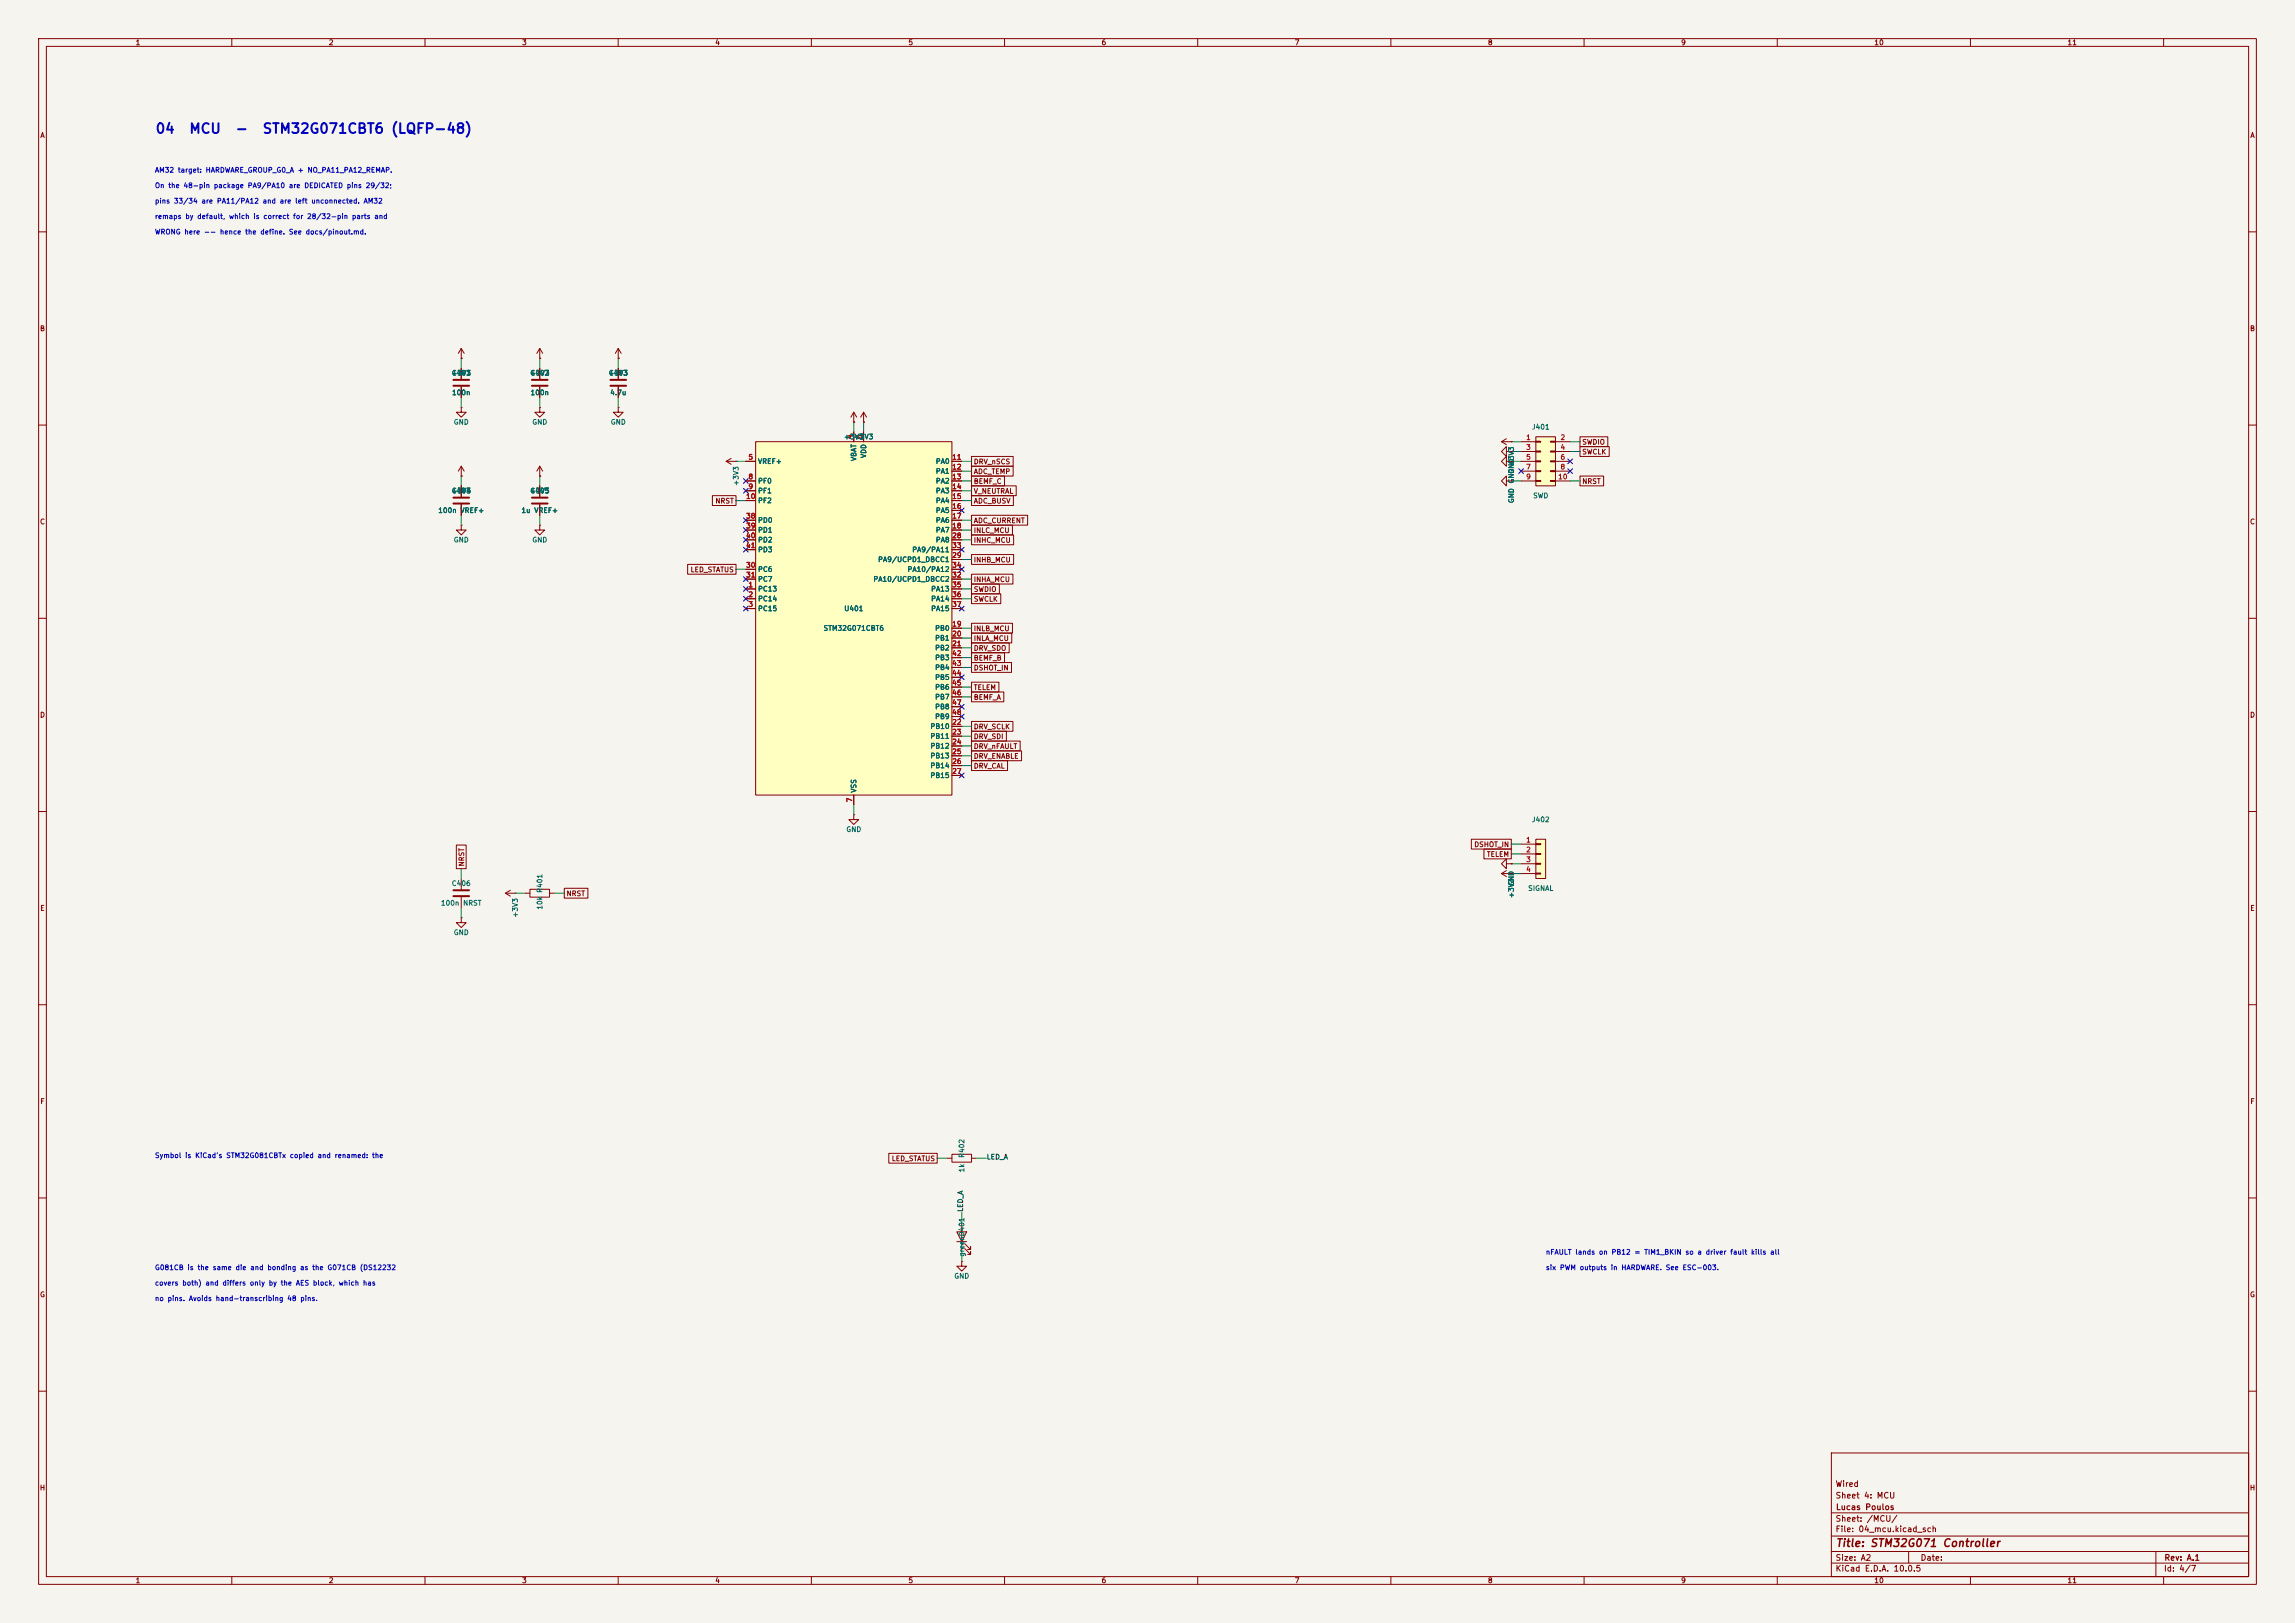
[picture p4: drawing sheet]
<svg xmlns="http://www.w3.org/2000/svg" width="594mm" height="420mm" viewBox="0 0 594 420" stroke-linecap="round" stroke-linejoin="round" font-family="sans-serif">
<defs><g id="words">
<g font-size="2.5" fill="#0000c2">
<text x="40.1" y="35.2">04</text>
<text x="48.8" y="35.2">MCU</text>
<text x="60.8" y="35.2">-</text>
<text x="67.8" y="35.2">STM32G071CBT6 (LQFP-48)</text>
</g>
<text font-size="2" fill="#840000" x="475" y="400.8">Title: STM32G071 Controller</text>
<g font-size="1.5" fill="#840000">
<text x="475" y="388.1">Sheet 4: MCU</text>
<text x="475" y="385.1">Wired</text>
<text x="475" y="394.1">Sheet: /MCU/</text>
<text x="475.1" y="391.1">Lucas Poulos</text>
<text x="475" y="396.8">File: 04_mcu.kicad_sch</text>
<text x="475" y="407">KiCad E.D.A. 10.0.5</text>
<text x="475" y="404.2">Size: A2</text>
<text x="497" y="404.2">Date:</text>
<text x="560" y="407">Id: 4/7</text>
<text x="560.1" y="404.2">Rev: A.1</text>
</g>
<g font-size="1.3" fill="#840000">
<text x="35" y="12">1</text>
<text x="85" y="12">2</text>
<text x="135" y="12">3</text>
<text x="185" y="12">4</text>
<text x="235" y="12">5</text>
<text x="285" y="12">6</text>
<text x="335" y="12">7</text>
<text x="385" y="12">8</text>
<text x="435" y="12">9</text>
<text x="485" y="12">10</text>
<text x="535" y="12">11</text>
<text x="10.3" y="36">A</text>
<text x="582.3" y="36">A</text>
<text x="10.2" y="86">B</text>
<text x="582.2" y="86">B</text>
<text x="409.4" y="115.4">SWDIO</text>
<text x="409.4" y="117.9">SWCLK</text>
<text x="251.9" y="125.5">BEMF_C</text>
<text x="251.9" y="123">ADC_TEMP</text>
<text x="251.9" y="120.4">DRV_nSCS</text>
<text x="409.4" y="125.5">NRST</text>
<text x="185" y="130.6">NRST</text>
<text x="251.9" y="128.1">V_NEUTRAL</text>
<text x="251.9" y="130.6">ADC_BUSV</text>
<text x="10.2" y="136">C</text>
<text x="251.9" y="135.7">ADC_CURRENT</text>
<text x="582.2" y="136">C</text>
<text x="251.9" y="138.2">INLC_MCU</text>
<text x="251.9" y="140.8">INHC_MCU</text>
<text x="178.6" y="148.4">LED_STATUS</text>
<text x="251.9" y="145.8">INHB_MCU</text>
<text x="251.9" y="156">SWCLK</text>
<text x="251.9" y="150.9">INHA_MCU</text>
<text x="251.9" y="153.5">SWDIO</text>
<text x="251.9" y="166.2">INLA_MCU</text>
<text x="251.9" y="163.6">INLB_MCU</text>
<text x="251.9" y="173.8">DSHOT_IN</text>
<text x="251.9" y="168.7">DRV_SDO</text>
<text x="251.9" y="171.2">BEMF_B</text>
<text x="251.9" y="178.9">TELEM</text>
<text x="10.2" y="186">D</text>
<text x="251.9" y="181.4">BEMF_A</text>
<text x="582.2" y="186">D</text>
<text x="251.9" y="191.6">DRV_SDI</text>
<text x="251.9" y="189">DRV_SCLK</text>
<text x="251.9" y="196.6">DRV_ENABLE</text>
<text x="251.9" y="194.1">DRV_nFAULT</text>
<text x="251.9" y="199.2">DRV_CAL</text>
<text x="381.4" y="219.5">DSHOT_IN</text>
<text x="120.4" y="224.3" transform="rotate(-90 120.4 224.3)">NRST</text>
<text x="384.7" y="222">TELEM</text>
<text x="146.5" y="232.2">NRST</text>
<text x="10.3" y="236">E</text>
<text x="582.3" y="236">E</text>
<text x="10.3" y="286">F</text>
<text x="582.3" y="286">F</text>
<text x="230.7" y="300.8">LED_STATUS</text>
<text x="10.2" y="336">G</text>
<text x="582.2" y="336">G</text>
<text x="10.2" y="386">H</text>
<text x="582.2" y="386">H</text>
<text x="35" y="410">1</text>
<text x="85" y="410">2</text>
<text x="135" y="410">3</text>
<text x="185" y="410">4</text>
<text x="235" y="410">5</text>
<text x="285" y="410">6</text>
<text x="335" y="410">7</text>
<text x="385" y="410">8</text>
<text x="435" y="410">9</text>
<text x="485" y="410">10</text>
<text x="535" y="410">11</text>
</g>
<g font-size="1.3" fill="#0000c2">
<text x="40" y="45">AM32 target: HARDWARE_GROUP_G0_A + NO_PA11_PA12_REMAP.</text>
<text x="40" y="53">pins 33/34 are PA11/PA12 and are left unconnected. AM32</text>
<text x="40" y="49">On the 48-pin package PA9/PA10 are DEDICATED pins 29/32;</text>
<text x="40" y="57">remaps by default, which is correct for 28/32-pin parts and</text>
<text x="40" y="61">WRONG here -- hence the define. See docs/pinout.md.</text>
<text x="40" y="300">Symbol is KiCad's STM32G081CBTx copied and renamed: the</text>
<text x="40" y="329">G081CB is the same die and bonding as the G071CB (DS12232</text>
<text x="400" y="329">six PWM outputs in HARDWARE. See ESC-003.</text>
<text x="400" y="325">nFAULT lands on PB12 = TIM1_BKIN so a driver fault kills all</text>
<text x="40" y="333">covers both) and differs only by the AES block, which has</text>
<text x="40" y="337">no pins. Avoids hand-transcribing 48 pins.</text>
</g>
<g font-size="1.3" fill="#006464">
<text x="116.7" y="97.5">+3V3</text>
<text x="116.8" y="97.5">C401</text>
<text x="137" y="97.5">+3V3</text>
<text x="137.1" y="97.5">C402</text>
<text x="157.4" y="97.5">+3V3</text>
<text x="157.4" y="97.5">C403</text>
<text x="116.9" y="102.6">100n</text>
<text x="137.2" y="102.6">100n</text>
<text x="157.8" y="102.6">4.7u</text>
<text x="117.3" y="110.2">GND</text>
<text x="137.6" y="110.2">GND</text>
<text x="158" y="110.2">GND</text>
<text x="218.3" y="114">+3V3</text>
<text x="220.9" y="114">+3V3</text>
<text x="396.4" y="111.5">J401</text>
<text x="221.9" y="119.5" transform="rotate(-90 221.9 119.5)">VBAT</text>
<text x="224.5" y="118.7" transform="rotate(-90 224.5 118.7)">VDD</text>
<text x="191.5" y="125.9" transform="rotate(-90 191.5 125.9)">+3V3</text>
<text x="196.1" y="120.3">VREF+</text>
<text x="196.1" y="125.4">PF0</text>
<text x="242.1" y="120.3">PA0</text>
<text x="242.1" y="122.9">PA1</text>
<text x="242.1" y="125.4">PA2</text>
<text x="392.1" y="125.3" transform="rotate(-90 392.1 125.3)">GND +3V3</text>
<text x="392.1" y="122.7" transform="rotate(-90 392.1 122.7)">GND</text>
<text x="392.1" y="120.8" transform="rotate(-90 392.1 120.8)">+3V3</text>
<text x="116.7" y="128">+3V3</text>
<text x="116.8" y="128">C404</text>
<text x="137" y="128">+3V3</text>
<text x="137.1" y="128">C405</text>
<text x="196.1" y="128">PF1</text>
<text x="196.1" y="130.5">PF2</text>
<text x="242.1" y="128">PA3</text>
<text x="242.1" y="130.5">PA4</text>
<text x="392.1" y="130.3" transform="rotate(-90 392.1 130.3)">GND</text>
<text x="396.7" y="129.2">SWD</text>
<text x="113.3" y="133">100n VREF+</text>
<text x="134.8" y="133">1u VREF+</text>
<text x="196.1" y="135.6">PD0</text>
<text x="242.1" y="133">PA5</text>
<text x="242.1" y="135.6">PA6</text>
<text x="117.3" y="140.7">GND</text>
<text x="137.6" y="140.7">GND</text>
<text x="196.1" y="138.1">PD1</text>
<text x="196.1" y="140.7">PD2</text>
<text x="196.1" y="143.2">PD3</text>
<text x="236" y="143.2">PA9/PA11</text>
<text x="242.1" y="138.1">PA7</text>
<text x="242.1" y="140.7">PA8</text>
<text x="196.1" y="148.3">PC6</text>
<text x="227.1" y="145.7">PA9/UCPD1_DBCC1</text>
<text x="234.8" y="148.3">PA10/PA12</text>
<text x="196.1" y="153.4">PC13</text>
<text x="196.1" y="155.9">PC14</text>
<text x="196.1" y="150.8">PC7</text>
<text x="225.9" y="150.8">PA10/UCPD1_DBCC2</text>
<text x="240.9" y="153.4">PA13</text>
<text x="240.9" y="155.9">PA14</text>
<text x="196.1" y="158.4">PC15</text>
<text x="218.4" y="158.4">U401</text>
<text x="240.9" y="158.4">PA15</text>
<text x="213" y="163.5">STM32G071CBT6</text>
<text x="241.9" y="163.5">PB0</text>
<text x="241.9" y="166.1">PB1</text>
<text x="241.9" y="168.6">PB2</text>
<text x="241.9" y="171.1">PB3</text>
<text x="241.9" y="173.7">PB4</text>
<text x="241.9" y="176.2">PB5</text>
<text x="241.9" y="178.8">PB6</text>
<text x="241.9" y="181.3">PB7</text>
<text x="241.9" y="183.8">PB8</text>
<text x="240.7" y="188.9">PB10</text>
<text x="240.7" y="191.5">PB11</text>
<text x="241.9" y="186.4">PB9</text>
<text x="240.7" y="194">PB12</text>
<text x="240.7" y="196.5">PB13</text>
<text x="240.7" y="199.1">PB14</text>
<text x="240.7" y="201.6">PB15</text>
<text x="221.9" y="205.3" transform="rotate(-90 221.9 205.3)">VSS</text>
<text x="218.9" y="215.6">GND</text>
<text x="396.4" y="213.1">J402</text>
<text x="116.8" y="229.6">C406</text>
<text x="140.7" y="231.2" transform="rotate(-90 140.7 231.2)">R401</text>
<text x="392.1" y="229.4" transform="rotate(-90 392.1 229.4)">GND</text>
<text x="392.1" y="232.5" transform="rotate(-90 392.1 232.5)">+3V3</text>
<text x="395.4" y="230.8">SIGNAL</text>
<text x="114" y="234.6">100n</text>
<text x="119.7" y="234.6">NRST</text>
<text x="134.3" y="237.6" transform="rotate(-90 134.3 237.6)">+3V3</text>
<text x="140.7" y="235.5" transform="rotate(-90 140.7 235.5)">10k</text>
<text x="117.3" y="242.3">GND</text>
<text x="249.9" y="299.8" transform="rotate(-90 249.9 299.8)">R402</text>
<text x="249.9" y="303.5" transform="rotate(-90 249.9 303.5)">1k</text>
<text x="249.9" y="325.3" transform="rotate(-90 249.9 325.3)">greenD401</text>
<text x="246.9" y="331.2">GND</text>
</g>
<g font-size="1.3" fill="#a90000">
<text x="220.8" y="113.8" transform="rotate(-90 220.8 113.8)">4</text>
<text x="223.4" y="113.8" transform="rotate(-90 223.4 113.8)">6</text>
<text x="193.6" y="119.2">5</text>
<text x="246.3" y="119.2">11</text>
<text x="394.9" y="114.2">1</text>
<text x="394.9" y="116.7">3</text>
<text x="394.9" y="119.2">5</text>
<text x="403.8" y="114.2">2</text>
<text x="403.8" y="116.7">4</text>
<text x="403.8" y="119.2">6</text>
<text x="193.6" y="124.3">8</text>
<text x="246.3" y="121.8">12</text>
<text x="246.3" y="124.3">13</text>
<text x="394.9" y="121.8">7</text>
<text x="394.9" y="124.3">9</text>
<text x="403.2" y="124.3">10</text>
<text x="403.8" y="121.8">8</text>
<text x="193" y="129.4">10</text>
<text x="193.6" y="126.9">9</text>
<text x="246.3" y="126.9">14</text>
<text x="246.3" y="129.4">15</text>
<text x="246.3" y="131.9">16</text>
<text x="193" y="134.5">38</text>
<text x="193" y="137">39</text>
<text x="246.3" y="134.5">17</text>
<text x="246.3" y="137">18</text>
<text x="193" y="139.6">40</text>
<text x="193" y="142.1">41</text>
<text x="246.3" y="139.6">28</text>
<text x="246.3" y="142.1">33</text>
<text x="193" y="147.2">30</text>
<text x="193" y="149.7">31</text>
<text x="246.3" y="144.6">29</text>
<text x="246.3" y="149.7">32</text>
<text x="246.3" y="147.2">34</text>
<text x="193.6" y="152.3">1</text>
<text x="193.6" y="154.8">2</text>
<text x="246.3" y="152.3">35</text>
<text x="246.3" y="154.8">36</text>
<text x="193.6" y="157.3">3</text>
<text x="246.3" y="157.3">37</text>
<text x="246.3" y="162.4">19</text>
<text x="246.3" y="165">20</text>
<text x="246.3" y="167.5">21</text>
<text x="246.3" y="170">42</text>
<text x="246.3" y="172.6">43</text>
<text x="246.3" y="175.1">44</text>
<text x="246.3" y="177.7">45</text>
<text x="246.3" y="180.2">46</text>
<text x="246.3" y="182.7">47</text>
<text x="246.3" y="185.3">48</text>
<text x="246.3" y="187.8">22</text>
<text x="246.3" y="190.4">23</text>
<text x="246.3" y="192.9">24</text>
<text x="246.3" y="195.4">25</text>
<text x="246.3" y="198">26</text>
<text x="246.3" y="200.5">27</text>
<text x="220.8" y="207.7" transform="rotate(-90 220.8 207.7)">7</text>
<text x="394.9" y="218.3">1</text>
<text x="394.9" y="220.8">2</text>
<text x="394.9" y="223.4">3</text>
<text x="394.9" y="225.9">4</text>
</g>
<g font-size="1.3" fill="#0f0f0f">
<text x="255.2" y="300.3">LED_A</text>
<text x="249.5" y="313.7" transform="rotate(-90 249.5 313.7)">LED_A</text>
</g>
</g></defs>
<path d="M0 0h594v420h-594z" fill="#f5f4ef" stroke="#f5f4ef" stroke-width=".26"/>
<g fill="none" stroke="#840000" stroke-width=".26">
<path d="M10 10h574v400h-574zM12 12h570v396h-570zM60 10v2M110 10v2M160 10v2M210 10v2M260 10v2M310 10v2M360 10v2M410 10v2M460 10v2M510 10v2"/>
<path d="M560 10v2M10 60h2M582 60h2M10 110h2M188 119.4l1.2 .7M188 119.4h2.5M189.2 118.6l-1.2 .8M190.5 119.4h.1M389.9 116.8v-1.2l-1.3 1.2 1.3 1.3v-1.3h1.3M391.2 116.8h.1M582 110h2M10 160h2"/>
<path d="M582 160h2M10 210h2M582 210h2M119.4 227.3v2.8M119.4 232.2v2.8M10 260h2M582 260h2M10 310h2M582 310h2M10 360h2M474 376h108v32h-108zM582 360h2"/>
<path d="M474 397.5h108M474 391.5h108M60 408v2M110 408v2M160 408v2M210 408v2M260 408v2M310 408v2M360 408v2M410 408v2M460 408v2M474 404.5h108"/>
<path d="M474 401.5h108M494 401.5v3M510 408v2M558 401.5v6.5M560 408v2"/>
</g>
<path d="M117.3 230.4h4.1M117.3 231.9h4.1" fill="none" stroke="#840000" stroke-width=".51"/>
<path d="M195.6 114.3h50.8v91.4h-50.8z" fill="#ffffc2"/>
<g fill="none" stroke="#840000" stroke-width=".26">
<path d="M119.4 92.7h.1M119.4 90.2v2.5M119.4 95.3v2.7M119.4 90.2l-.8 1.2M119.4 90.2l.7 1.2M139.7 92.7h.1M139.7 90.2l-.8 1.2M139.7 90.2l.8 1.2M139.7 90.2v2.5M139.7 95.3v2.7M160 92.7h.1M160 90.2l-.7 1.2"/>
<path d="M160 90.2l.8 1.2M160 90.2v2.5M160 95.3v2.7M119.4 105.4v1.3h1.2l-1.2 1.3-1.3-1.3h1.3M119.4 105.4h.1M119.4 100.1v2.8M139.7 105.4v1.3h1.3l-1.3 1.3-1.3-1.3h1.3M139.7 105.4h.1M139.7 100.1v2.8M160 105.4v1.3h1.3l-1.3 1.3-1.3-1.3h1.3M160 105.4h.1M160 100.1v2.8"/>
<path d="M193 119.4h2.6M195.6 114.3h50.8v91.4h-50.8zM221 109.2h.1M221 106.7v2.5M221 111.8v2.5M221 106.7l-.8 1.3M221 106.7l.7 1.3M223.5 109.2h.1M223.5 106.7v2.5M223.5 111.8v2.5M223.5 106.7l-.7 1.3M223.5 106.7l.8 1.3"/>
<path d="M246.4 119.4h2.5M388.6 114.3l1.3 .8M388.6 114.3h2.6M389.9 113.5l-1.3 .8M391.2 114.3h.1M119.4 123.2h.1M119.4 135.9v1.3h1.2l-1.2 1.2-1.3-1.2h1.3M119.4 135.9h.1M119.4 120.7l-.8 1.2M119.4 120.7l.7 1.2M119.4 120.7v2.5M119.4 125.7v2.8"/>
<path d="M119.4 130.6v2.8M139.7 123.2h.1M139.7 135.9v1.3h1.3l-1.3 1.2-1.3-1.2h1.3M139.7 135.9h.1M139.7 120.7v2.5M139.7 125.7v2.8M139.7 130.6v2.8M139.7 120.7l-.8 1.2M139.7 120.7l.8 1.2M193 124.5h2.6M193 127h2.6M193 129.5h2.6"/>
<path d="M193 134.6h2.6M193 137.2h2.6M193 139.7h2.6M246.4 124.5h2.5M246.4 127h2.5M246.4 129.5h2.5M246.4 121.9h2.5M246.4 132.1h2.5M246.4 134.6h2.5M246.4 137.2h2.5M246.4 139.7h2.5M193 152.4h2.6"/>
<path d="M193 154.9h2.6M193 157.5h2.6M193 147.3h2.6M193 149.9h2.6M193 142.2h2.6M246.4 152.4h2.5M246.4 154.9h2.5M246.4 157.5h2.5M246.4 144.8h2.5M246.4 147.3h2.5M246.4 149.9h2.5M246.4 142.2h2.5"/>
<path d="M246.4 162.6h2.5M246.4 165.1h2.5M246.4 167.6h2.5M246.4 170.2h2.5M246.4 172.7h2.5M246.4 175.3h2.5M246.4 177.8h2.5M246.4 188h2.5M246.4 190.5h2.5M246.4 193h2.5M246.4 195.6h2.5M246.4 198.1h2.5"/>
<path d="M246.4 180.3h2.5M246.4 182.9h2.5M246.4 185.4h2.5M221 210.8v1.3h1.2l-1.2 1.3-1.3-1.3h1.3M221 210.8h.1M221 205.7v2.6M246.4 200.7h2.5M119.4 237.5v1.3h1.2l-1.2 1.2-1.3-1.2h1.3M119.4 237.5h.1M130.8 231.1l1.3 .8M130.8 231.1h2.5M132.1 230.4l-1.3 .7"/>
<path d="M133.3 231.1h.1M135.9 231.1h1.3M137.2 230.1h5v2.1h-5zM142.2 231.1h1.3M388.6 226.1l1.3 .7M388.6 226.1h2.6M389.9 225.3l-1.3 .8M391.2 226.1h.1M245.1 299.7h1.3M246.4 298.7h5.1v2h-5.1zM251.5 299.7h1.2M247.6 318.8h2.6l-1.3 2.5z"/>
<path d="M248.9 316.2v7.7M247.6 321.3h2.6M248.9 326.4v1.3h1.3l-1.3 1.2-1.3-1.2h1.3M248.9 326.4h.1M249.7 323.1l1.5 1.5v-.7v.7h-.8M249.7 321.8l1.5 1.5v-.7v.7h-.8"/>
</g>
<path d="M117.3 98.3h4.1M117.3 99.8h4.1M137.7 98.3h4M137.7 99.8h4M158 98.3h4.1M158 99.8h4.1M117.3 128.8h4.1M117.3 130.3h4.1M137.7 128.8h4M137.7 130.3h4" fill="none" stroke="#840000" stroke-width=".51"/>
<path d="M397.5 217.2h2.5v10.1h-2.5z" fill="#ffffc2"/>
<path d="M393.7 218.4h3.8M397.5 217.2h2.5v10.1h-2.5zM397.5 218.3h1.3v.3h-1.3zM389.9 223.5v-1.2l-1.3 1.2 1.3 1.3v-1.3h1.3M391.2 223.5h.1M393.7 221h3.8M393.7 223.5h3.8M393.7 226.1h3.8M397.5 220.9h1.3v.2h-1.3zM397.5 223.4h1.3v.2h-1.3zM397.5 225.9h1.3v.3h-1.3z" fill="none" stroke="#840000" stroke-width=".26"/>
<path d="M397.5 113h5.1v12.7h-5.1z" fill="#ffffc2"/>
<g fill="none" stroke="#840000" stroke-width=".26">
<path d="M119.4 92.7h.1M119.4 95.3v2.7M139.7 92.7h.1M139.7 95.3v2.7M160 92.7h.1M160 95.3v2.7M119.4 100.1v2.8M139.7 100.1v2.8M160 100.1v2.8M193 119.4h2.6M221 109.2h.1M221 111.8v2.5"/>
<path d="M223.5 109.2h.1M223.5 111.8v2.5M246.4 119.4h2.5M251.5 118.1h10.7v2.6h-10.7zM389.9 119.4v-1.3l-1.3 1.3 1.3 1.3v-1.3h1.3M391.2 119.4h.1M391.2 114.3h.1M391.2 116.8h.1M393.7 114.3h3.8M393.7 116.8h3.8M393.7 119.4h3.8M397.5 113h5.1v12.7h-5.1z"/>
<path d="M397.5 114.2h1.3v.2h-1.3zM397.5 116.7h1.3v.3h-1.3zM397.5 119.3h1.3v.2h-1.3zM401.3 114.2h1.3v.2h-1.3zM401.3 116.7h1.3v.3h-1.3zM401.3 119.3h1.3v.2h-1.3zM402.6 114.3h3.8M402.6 116.8h3.8M402.6 119.4h3.8M408.9 113h7.2v2.6h-7.2zM408.9 115.6h7.6v2.5h-7.6zM119.4 123.2h.1"/>
<path d="M119.4 125.7v2.8M119.4 130.6v2.8M139.7 123.2h.1M139.7 125.7v2.8M139.7 130.6v2.8M184.4 128.3h6.1v2.5h-6.1zM193 124.5h2.6M193 127h2.6M193 129.5h2.6M193 134.6h2.6M193 137.2h2.6M193 139.7h2.6"/>
<path d="M246.4 121.9h2.5M246.4 124.5h2.5M246.4 127h2.5M246.4 129.5h2.5M246.4 132.1h2.5M246.4 134.6h2.5M246.4 137.2h2.5M246.4 139.7h2.5M251.5 135.9h10.5v2.5h-10.5zM251.5 138.4h10.8v2.6h-10.8zM251.5 133.3h14.5v2.6h-14.5zM251.5 123.2h8.5v2.5h-8.5z"/>
<path d="M251.5 125.7h11.5v2.6h-11.5zM251.5 128.3h10.8v2.5h-10.8zM251.5 120.6h10.7v2.6h-10.7zM389.9 124.5v-1.3l-1.3 1.3 1.3 1.2v-1.2h1.3M391.2 124.5h.1M393.7 121.9h3.8M393.7 124.5h3.8M397.5 121.8h1.3v.2h-1.3zM397.5 124.3h1.3v.3h-1.3zM401.3 121.8h1.3v.2h-1.3zM401.3 124.3h1.3v.3h-1.3zM402.6 121.9h3.8"/>
<path d="M402.6 124.5h3.8M408.9 123.2h6.2v2.5h-6.2zM178 146h12.5v2.6h-12.5zM193 152.4h2.6M193 154.9h2.6M193 157.5h2.6M193 147.3h2.6M193 149.9h2.6M193 142.2h2.6M246.4 152.4h2.5M246.4 154.9h2.5M246.4 157.5h2.5"/>
<path d="M246.4 144.8h2.5M246.4 147.3h2.5M246.4 149.9h2.5M246.4 142.2h2.5M251.5 153.7h7.5v2.5h-7.5zM251.5 143.5h10.8v2.6h-10.8zM251.5 148.6h10.7v2.5h-10.7zM251.5 151.1h7.2v2.6h-7.2zM246.4 162.6h2.5M246.4 165.1h2.5M246.4 167.6h2.5M246.4 170.2h2.5"/>
<path d="M246.4 172.7h2.5M246.4 175.3h2.5M246.4 177.8h2.5M251.5 163.8h10.4v2.6h-10.4zM251.5 179.1h8.3v2.5h-8.3zM251.5 171.4h10.3v2.6h-10.3zM251.5 166.4h9.7v2.5h-9.7zM251.5 161.3h10.5v2.5h-10.5zM251.5 176.5h7v2.6h-7zM251.5 168.9h8.5v2.6h-8.5zM246.4 188h2.5M246.4 190.5h2.5"/>
<path d="M246.4 193h2.5M246.4 195.6h2.5M246.4 198.1h2.5M246.4 180.3h2.5M246.4 182.9h2.5M246.4 185.4h2.5M251.5 196.8h9.3v2.6h-9.3zM251.5 194.3h12.9v2.6h-12.9zM251.5 191.8h12.5v2.5h-12.5zM251.5 189.2h9v2.6h-9zM251.5 186.7h10.7v2.5h-10.7zM118.1 218.7h2.6v6.1h-2.6z"/>
<path d="M221 205.7v2.6M246.4 200.7h2.5M380.8 217.2h10.4v2.5h-10.4zM384.1 219.7h7.1v2.6h-7.1zM146 229.9h6.2v2.5h-6.2zM391.2 223.5h.1M391.2 226.1h.1M230 298.4h12.6v2.6h-12.6z"/>
</g>
<g fill="none" stroke="#009600" stroke-width=".26">
<path d="M119.4 92.7v2.6M139.7 92.7v2.6M160 92.7v2.6M119.4 102.9v2.5M139.7 102.9v2.5M160 102.9v2.5M190.5 119.4h2.5M221 109.2v2.6M223.5 109.2v2.6M248.9 119.4h2.6M391.2 119.4h2.5M391.2 116.8h2.5"/>
<path d="M391.2 114.3h2.5M406.4 116.8h2.5M406.4 114.3h2.5M119.4 123.2v2.5M119.4 133.4v2.5M139.7 123.2v2.5M139.7 133.4v2.5M190.5 129.5h2.5M248.9 129.5h2.6M248.9 124.5h2.6M248.9 139.7h2.6M248.9 137.2h2.6"/>
<path d="M248.9 134.6h2.6M248.9 121.9h2.6M248.9 127h2.6M391.2 124.5h2.5M406.4 124.5h2.5M190.5 147.3h2.5M248.9 149.9h2.6M248.9 144.8h2.6M248.9 152.4h2.6M248.9 154.9h2.6M248.9 170.2h2.6M248.9 172.7h2.6"/>
<path d="M248.9 177.8h2.6M248.9 165.1h2.6M248.9 162.6h2.6M248.9 167.6h2.6M248.9 180.3h2.6M248.9 190.5h2.6M248.9 193h2.6M248.9 195.6h2.6M248.9 198.1h2.6M248.9 188h2.6M221 208.3v2.5M391.2 218.4h2.5"/>
<path d="M119.4 224.8v2.5M119.4 235v2.5M133.3 231.1h2.6M143.5 231.1h2.5M391.2 221h2.5M391.2 223.5h2.5M391.2 226.1h2.5M242.6 299.7h2.5M252.7 299.7h2.6M248.9 313.7v2.5M248.9 323.9v2.5"/>
</g>
<g fill="none" stroke="#000084" stroke-width=".26">
<path d="M405.8 118.8l1.2 1.2M407 118.8l-1.2 1.2M192.4 123.9l1.2 1.2M192.4 139.1l1.2 1.2M192.4 136.6l1.2 1.2M192.4 134l1.2 1.2M192.4 126.4l1.2 1.2M193.6 123.9l-1.2 1.2M193.6 139.1l-1.2 1.2M193.6 136.6l-1.2 1.2M193.6 134l-1.2 1.2M193.6 126.4l-1.2 1.2"/>
<path d="M248.3 131.5l1.2 1.2M249.5 131.5l-1.2 1.2M393.1 121.3l1.2 1.2M394.3 121.3l-1.2 1.2M405.8 121.3l1.2 1.2M407 121.3l-1.2 1.2M192.4 156.9l1.2 1.2M192.4 141.6l1.2 1.2M192.4 149.3l1.2 1.2M192.4 154.3l1.2 1.2M192.4 151.8l1.2 1.2M193.6 156.9l-1.2 1.2"/>
<path d="M193.6 141.6l-1.2 1.2M193.6 149.3l-1.2 1.2M193.6 154.3l-1.2 1.2M193.6 151.8l-1.2 1.2M248.3 156.9l1.2 1.2M248.3 141.6l1.2 1.2M248.3 146.7l1.2 1.2M249.5 156.9l-1.2 1.2M249.5 141.6l-1.2 1.2M249.5 146.7l-1.2 1.2M248.3 174.7l1.2 1.2M249.5 174.7l-1.2 1.2"/>
<path d="M248.3 184.8l1.2 1.2M248.3 182.3l1.2 1.2M249.5 184.8l-1.2 1.2M249.5 182.3l-1.2 1.2M248.3 200.1l1.2 1.2M249.5 200.1l-1.2 1.2"/>
</g>
<use href="#words"/>
</svg>
